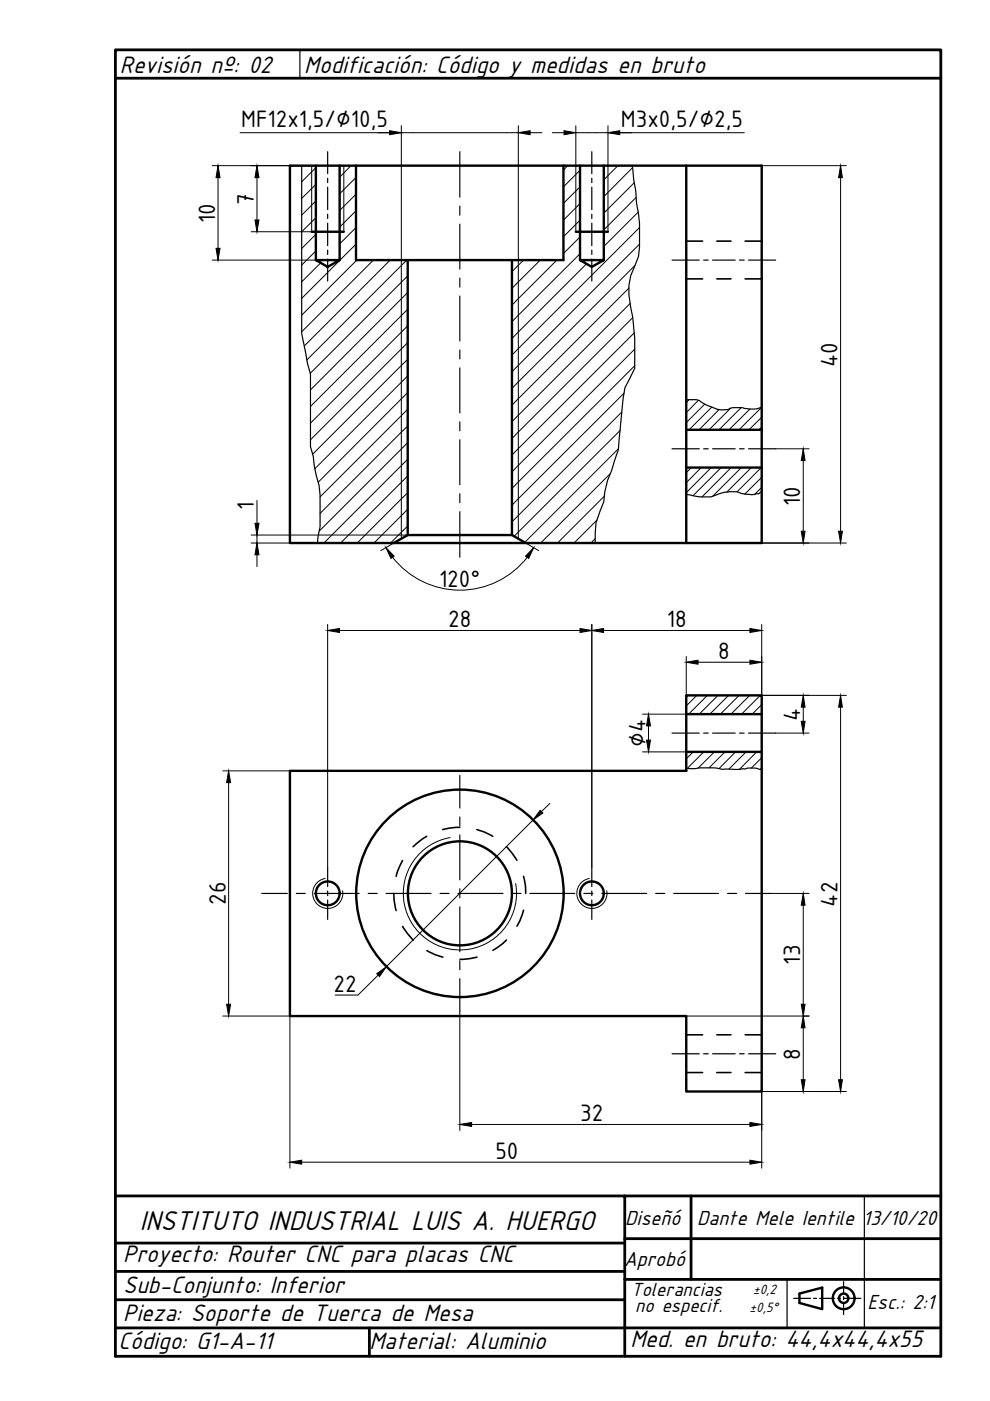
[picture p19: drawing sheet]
<svg xmlns="http://www.w3.org/2000/svg" width="210mm" height="297mm" viewBox="0 0 210 297" stroke-linecap="round" stroke-linejoin="round" font-family="sans-serif">
<defs><g id="words">
<text font-size="6.4" x="29.6" y="260.9">INSTITUTO INDUSTRIAL LUIS A. HUERGO</text>
<g font-size="5.6">
<text x="25.4" y="15.4">Revisión nº: 02</text>
<text x="64.5" y="15.4">Modificación: Código y medidas en bruto</text>
<text x="26.1" y="267.6">Proyecto: Router CNC para placas CNC</text>
<text x="26.1" y="274.1">Sub-Conjunto: Inferior</text>
<text x="26.1" y="280.1">Pieza: Soporte de Tuerca de Mesa</text>
<text x="25.1" y="286">Código: G1-A-11</text>
<text x="78.3" y="286.1">Material: Aluminio</text>
<text x="133.6" y="285.7">Med. en bruto: 44,4x44,4x55</text>
</g>
<g font-size="5.4">
<text x="51.1" y="26.8">MF12x1,5/∅10,5</text>
<text x="131.7" y="26.8">M3x0,5/∅2,5</text>
<text x="45.6" y="47.2" transform="rotate(-90 45.6 47.2)">10</text>
<text x="53.8" y="43.4" transform="rotate(-90 53.8 43.4)">7</text>
<text x="177.6" y="77.8" transform="rotate(-90 177.6 77.8)">40</text>
<text x="169.7" y="107.3" transform="rotate(-90 169.7 107.3)">10</text>
<text x="53.8" y="108.1" transform="rotate(-90 53.8 108.1)">1</text>
<text x="93.1" y="124.5">120°</text>
<text x="95" y="133">28</text>
<text x="141.4" y="133">18</text>
<text x="152.3" y="139.8">8</text>
<text x="169.7" y="152.8" transform="rotate(-90 169.7 152.8)">4</text>
<text x="136.9" y="158.4" transform="rotate(-90 136.9 158.4)">∅4</text>
<text x="47.9" y="191.9" transform="rotate(-90 47.9 191.9)">26</text>
<text x="177.6" y="192.2" transform="rotate(-90 177.6 192.2)">42</text>
<text x="169.7" y="204.5" transform="rotate(-90 169.7 204.5)">13</text>
<text x="70.7" y="210.3">22</text>
<text x="169.7" y="224.6" transform="rotate(-90 169.7 224.6)">8</text>
<text x="123" y="237.8">32</text>
<text x="105" y="245.8">50</text>
</g>
<g font-size="4.8">
<text x="132.5" y="259.8">Diseñó</text>
<text x="147.8" y="259.8">Dante Mele Ientile 13/10/20</text>
<text x="132.3" y="268.5">Aprobó</text>
<text x="183.9" y="277.5">Esc.: 2:1</text>
</g>
<g font-size="4.5">
<text x="133.8" y="274.7">Tolerancias</text>
<text x="134.7" y="278.2">no especif.</text>
</g>
<g font-size="3.2">
<text x="159.7" y="274.3">±0,2</text>
<text x="158.9" y="278.1">±0,5°</text>
</g>
</g></defs>
<!-- layer: 0 -->
<g fill="none" stroke="#000" stroke-width=".21">
<path d="M45 35.1h21.5M46.2 37.7v14.9M50.9 28.1h59M54.5 37.7v8.9M66.1 35.1v14h-12.8M67 35.5l-3 3.1M67 39.1l-3 3M72.9 35.1v14M74.4 35.1l-2.4 2.5M75.5 37.6l-3.5 3.5M85.1 26.7v87.5M109.9 26.7v87.5"/>
<path d="M112.4 28.1h2.5M117.1 28.1h2.5M120.4 35.1l-.9 1M122.1 26.7v22.4M122.1 28.1h35.7M123 36.1l-3.5 3.5M123 39.7l-3.5 3.4M128.9 26.7v22.4M131 35.1l-3 3M134.1 35.5l-6.1 6.2M134.5 38.8l-6.5 6.4M161.5 35.1h18"/>
<path d="M178.2 37.7v74.9M45 55.1h22M67 42.6l-3 3M67 46.1l-3 3M67 49.7l-3 3M67 53.2l-3 3M68 55.7l-4 4.1M75.5 41.2l-3.5 3.4M75.5 44.7l-3.5 3.5M75.5 48.2l-3.5 3.5M75.5 51.8l-11.5 11.5M75.6 55.1l-11.6 11.7"/>
<path d="M79.2 55.1l-15.2 15.2M82.7 55.1l-18.2 18.2M86.3 55.1l-21.2 21.2M86.4 58.5l-20.6 20.6M111 55.1l-2.5 2.5M114.6 55.1l-6.1 6.1M118.1 55.1l-9.6 9.6M123 53.8l-14.5 14.4M123 43.2l-3.5 3.5M123 46.7l-3.5 3.5M123 50.2l-3.5 3.5M124.3 56l-15.8 15.8"/>
<path d="M134.6 56.3l-26.1 26.1M134.9 41.9l-6.9 6.9M135.3 45l-7.3 7.3M135.6 48.2l-27.1 27.1M135.6 51.8l-27.1 27.1M86.4 62l-20.6 20.7M86.4 65.6l-20.6 20.6M86.4 69.1l-20.6 20.6M86.4 72.6l-20.6 20.6M86.4 76.2l-20.1 20.1M86.4 79.7l-19.6 19.7M133.3 61.1l-24.8 24.8"/>
<path d="M133.6 64.3l-25.1 25.1M134.2 67.3l-25.7 25.7M134.5 70.6l-26 25.9M134.6 74l-26.1 26.1M134.6 77.5l-26.1 26.1M86.4 83.3l-18.9 18.9M86.4 86.8l-18.5 18.6M86.4 90.3l-18.5 18.6M86.4 93.8l-18.7 18.8M86.4 97.4l-17.7 17.7M131.1 95.2l-19.8 19.8M131.5 91.3l-22.5 22.4"/>
<path d="M131.8 87.4l-23.3 23.2M132.3 83.3l-23.8 23.8M146.1 84.7l-.6 .7M146.6 99.1l-1.1 1.1M148.1 84.9l-2.6 2.6M148.7 99.1l-3.2 3.2M149.4 85.7l-3.9 3.9M150.8 99.1l-5.3 5.4M150.9 86.3l-4.8 4.8M152.5 86.8l-4.3 4.3M152.9 99.1l-6 6M154.9 86.6l-4.6 4.5"/>
<path d="M155 99.1l-6.2 6.3M157.1 86.4l-4.7 4.7M157.2 99.1l-6.1 6.1M159 86.7l-4.4 4.4M159.3 99.1l-5.2 5.2M161.4 99.1l-5.1 5.2M161.5 86.3l-4.8 4.8M161.5 88.5l-2.7 2.6M161.5 90.6l-.6 .5M164.5 95.2h7M170.3 97.6v15M53.3 115.1h8.2"/>
<path d="M53.3 113.4h33.1M54.5 106.1v4.8M54.5 113.4v1.7M54.5 117.6v2.5M83.2 118.2a18.1 18.1 0 0 0 28.6 0M83.5 115.1l-2.8 1.6M86.4 100.9l-14.2 14.2M86.4 104.5l-10.7 10.6M86.4 108l-7.1 7.1M86.4 111.5l-3.6 3.6M111.5 115.1l2.7 1.6M126.2 114.2l-.9 .9"/>
<path d="M126.6 110.3l-4.9 4.8M128.1 105.2l-9.9 9.9M129.5 100.4l-14.9 14.7M161.5 101.2l-3.6 3.6M161.5 103.3l-1.5 1.5M161.5 115.1h18M69.5 132.4v51.5M72 133.7h51M125.5 132.4v51.5M128 133.7h31M145.5 139.2v8.2M161.5 132.4v15h18"/>
<path d="M136.2 159.4h9.3M136.2 151.4h9.3M137.5 153.9v3M145.5 147.4h.1M147 159.4l-1.5 1.5M147.7 147.4l-2.2 2.3M148 140.4h11M149.2 159.4l-3.4 3.5M150 147.4l-4 4M151.5 159.4l-3.5 3.4M152.2 147.4l-3.9 4M153.7 159.4l-3.4 3.4"/>
<path d="M154.5 147.4l-4 4M156 159.4l-3.6 3.6M156.7 147.4l-4 4M158.2 159.4l-3.6 3.7M159 147.4l-4 4M160.4 159.4l-3.6 3.7M161.2 147.4l-4 4M161.5 149.4l-2 2M164.5 155.4h7M170.3 149.9v3M178.2 149.9v79M47.2 163.4h14.3"/>
<path d="M48.5 165.9v47M95.4 177.6a12 12 0 0 0-9.7 13.9 12 12 0 0 0 13.9 9.7 12 12 0 0 0 9.7-13.9M113 173.8l-31.1 31.2M116.6 170.3l-1.8 1.8M161.5 160.6l-2.2 2.2M161.5 162.9l-.3 .2M68.9 186.3a3.2 3.2 0 0 0-2.6 3.7 3.2 3.2 0 0 0 3.7 2.6 3.2 3.2 0 0 0 2.6-3.7M124.9 186.3a3.2 3.2 0 0 0-2.6 3.7 3.2 3.2 0 0 0 3.8 2.6 3.2 3.2 0 0 0 2.5-3.7M163.5 189.4h8M170.3 191.9v21M47.2 215.4h14.3v32.3M80.2 206.7l-4.3 4.3h-4.8"/>
<path d="M97.5 214.4v25.3M145.5 215.4h26M170.3 217.9v11M100 238.4h59M179.5 231.4h-18v16.3M64 246.4h95"/>
</g>
<g fill="none" stroke="#000" stroke-width=".51">
<path d="M61.5 35.1h100v80h-100zM67 35.1v20M72 35.1v20M75.5 35.1v20h44v-20M123 35.1v20M128 35.1v20h-5l2.5 1.5 2.5-1.5M145.5 35.1v80M66.1 49.1h6.8M67 55.1h5l-2.5 1.5zM86.4 55.1v58.3M108.5 55.1v58.3M122.1 49.1h6.8"/>
<path d="M145.5 99.1h16M145.5 91.1h16M86.4 113.4h22.1l3 1.7M86.4 113.4l-2.9 1.7M145.5 151.4h16M145.5 159.4h16M61.5 163.4h84v-16h16v84h-16v-16h-84zM169.5 274.3l4.8-1.3v4.6l-4.8-1.3z"/>
<circle cx="69.5" cy="189.4" r="2.52"/>
<circle cx="97.5" cy="189.4" r="22"/>
<circle cx="97.5" cy="189.4" r="11"/>
<circle cx="125.5" cy="189.4" r="2.52"/>
<circle cx="178.9" cy="275.3" r="2.31"/>
<circle cx="178.9" cy="275.3" r=".99"/>
</g>
<g fill="none" stroke="#000" stroke-width=".25">
<path d="M63.6 10.6v6M64 35.1v35.6l1.2 6.4 .6 2.2v15.4l.6 2.1 .2 2 1 4.1 .3 2v6.8l-.6 3.4M69.5 32.2v4.6M69.5 37.8v.9M69.5 39.7v4.7M97.5 32.2v9.6M125.5 32.2v4.6M125.5 37.8v.9M125.5 39.7v4.7M134 35.1l.8 5.3 .2 2.7a32.1 32.1 0 0 1 .4 11.2l-.8 2.1a12.1 12.1 0 0 0-.9 8.8 52.6 52.6 0 0 1 .9 12.9l-2.1 4.1-.4 2.2-1 10.9-1.4 4.5-.9 2-.6 2.5-.2 2.1-1.6 4.5-.2 4.2M69.5 45.4v.9M69.5 47.3v4.8"/>
<path d="M69.5 53v1M69.5 54.9v4.7M97.5 43.7v1.9M97.5 47.5v9.6M97.5 59v1.9M125.5 45.4v.9M125.5 47.3v4.8M125.5 53v1M125.5 54.9v4.7M142.5 55.1h5.8M149.2 55.1h1M151.1 55.1h4.8"/>
<path d="M156.8 55.1h1M158.7 55.1h5.8M97.5 62.8v9.5M97.5 74.2v1.9M97.5 78v9.5M97.5 89.4v1.9M97.5 93.2v9.6M142.5 95.2h5.8M145.5 84.8a4 4 0 0 1 3.8 .8l1.2 .6a5.2 5.2 0 0 0 4.9 .2h2l1 .2a4.9 4.9 0 0 0 3.1-.3M149.2 95.2h1M151.1 95.2h4.8M156.8 95.2h1"/>
<path d="M158.7 95.2h5.8M97.5 104.7v1.9M97.5 108.5v9.6M161.5 104.2l-.6 .5a8.8 8.8 0 0 1-4.7-.4 10 10 0 0 0-5.5 1.1 15.2 15.2 0 0 1-5.2-.6M142.5 155.4h5.8M149.2 155.4h1M151.1 155.4h4.8M156.8 155.4h1M158.7 155.4h5.8M97.5 164.4v6.9M97.5 173.2v1.9M97.5 177v9.5"/>
<path d="M145.5 162.9l1.9 .1 1.1-.2h2.9a26.5 26.5 0 0 0 7.6 0h1l1.1 .3h.4M55.5 189.4h5.4M62.8 189.4h1.9M66.6 189.4h9.6M69.5 183.9v4.1M69.5 188.9v1M69.5 190.8v4.1M78.1 189.4h1.9M81.9 189.4h9.5M93.3 189.4h1.9M97.1 189.4h9.5M97.5 188.5v1.9"/>
<path d="M97.5 192.3v9.5M108.5 189.4h1.9M112.4 189.4h9.5M123.8 189.4h1.9M125.5 183.9v4.1M125.5 188.9v1M125.5 190.8v4.1M127.6 189.4h9.5M139 189.4h1.9M142.8 189.4h9.6M154.3 189.4h1.9M158.1 189.4h5.4"/>
<path d="M97.5 203.7v1.9M97.5 207.5v6.9M142.5 223.4h5.8M149.2 223.4h1M151.1 223.4h4.8M156.8 223.4h1M158.7 223.4h5.8M183.3 253.6v27.9M166.9 271.3v10.2M168.3 275.3h3.6M172.5 275.3h.6M173.8 275.3h3.2"/>
<path d="M177.6 275.3h.6M178.9 271.7v2.6M178.9 274.9v.6M178.9 276.2v2.5M178.9 275.3h3.6"/>
</g>
<g fill="none" stroke="#000" stroke-width=".34">
<path d="M145.5 51.1h3.5M145.5 59.1h3.5M152 51.1h3M152 59.1h3M158 51.1h3.5M158 59.1h3.5M90.5 177.3l-.9 .5-2 1.7M97.5 175.4l-2.3 .2-1.3 .3M101.1 175.9l1.6 .5 1.8 .9M107.4 179.5l1.2 1.5 1 1.4M83.5 189.4l.1 1.5 .4 2.2M85.3 182.4l-1.1 2.5-.2 .9"/>
<path d="M85.4 196.4l1 1.5 1.2 1.4M107.4 199.3l-.8 .8-2.1 1.4M111 185.8l.4 2.1 .1 1.5M111 193l-.8 2.3-.6 1.1M90.5 201.5l1.8 .9 1.6 .5M101.1 202.9l-1.4 .3-2.2 .2M145.5 219.4h3.5M152 219.4h3M158 219.4h3.5M145.5 227.4h3.5M152 227.4h3M158 227.4h3.5"/>
</g>
<g fill="#000" stroke="#000" stroke-width=".21">
<path d="M46.2 35.1l.5 2.6h-.9zM54.5 35.1l.4 2.6h-.8zM82.6 27.7l2.5 .4-2.5 .5zM109.9 28.1l2.5-.4v.9zM119.6 27.7l2.5 .4-2.5 .5zM128.9 28.1l2.5-.4v.9zM178.2 35.1l.4 2.6h-.8zM45.8 52.6h.9l-.5 2.5zM54.1 46.6h.8l-.4 2.5zM170.3 95.2l.4 2.4h-.8zM54.5 115.1l.4 2.5h-.8zM54.1 110.9h.8l-.4 2.5z"/>
<path d="M81.8 116.1l1.8 1.8-.7 .5zM113.2 116.1l-1.1 2.3-.7-.5zM169.9 112.6h.8l-.4 2.5zM177.8 112.6h.8l-.4 2.5zM69.5 133.7l2.5-.4v.8zM123 133.3l2.5 .4-2.5 .4zM125.5 133.7l2.5-.4v.8zM145.5 140.4l2.5-.4v.8zM159 140l2.5 .4-2.5 .4zM159 133.3l2.5 .4-2.5 .4zM137.1 156.9h.8l-.4 2.5zM137.5 151.4l.4 2.5h-.8z"/>
<path d="M170.3 147.4l.4 2.5h-.8zM169.9 152.9h.8l-.4 2.5zM178.2 147.4l.4 2.5h-.8zM48.5 163.4l.4 2.5h-.9zM114.5 171.8l.6 .6-2.1 1.4zM170.3 189.4l.4 2.5h-.8zM48 212.9h.9l-.4 2.5zM79.9 206.4l2-1.4-1.4 2zM170.3 215.4l.4 2.5h-.8zM169.9 212.9h.8l-.4 2.5zM97.5 238.4l2.5-.4v.8zM159 238l2.5 .4-2.5 .4z"/>
<path d="M169.9 228.9h.8l-.4 2.5zM177.8 228.9h.8l-.4 2.5zM61.5 246.4l2.5-.4v.8zM159 246l2.5 .4-2.5 .4z"/>
</g>
<path d="M24.5 253.6h108v34M132.5 253.6h67M146.5 253.6v17.7M24.5 275.6h108M24.5 269.6h108M24.5 263.6h108M132.5 271.3h67M132.5 262.6h67M24.5 287.6v-277h175v277M24.5 281.5h175M78.3 281.5v6.1" fill="none" stroke="#000" stroke-width=".59"/>
<!-- layer: DIBUJO -->
<path d="M24.5 16.6h175M24.5 287.6h175" fill="none" stroke="#000" stroke-width=".59"/>
<use href="#words"/>
</svg>
